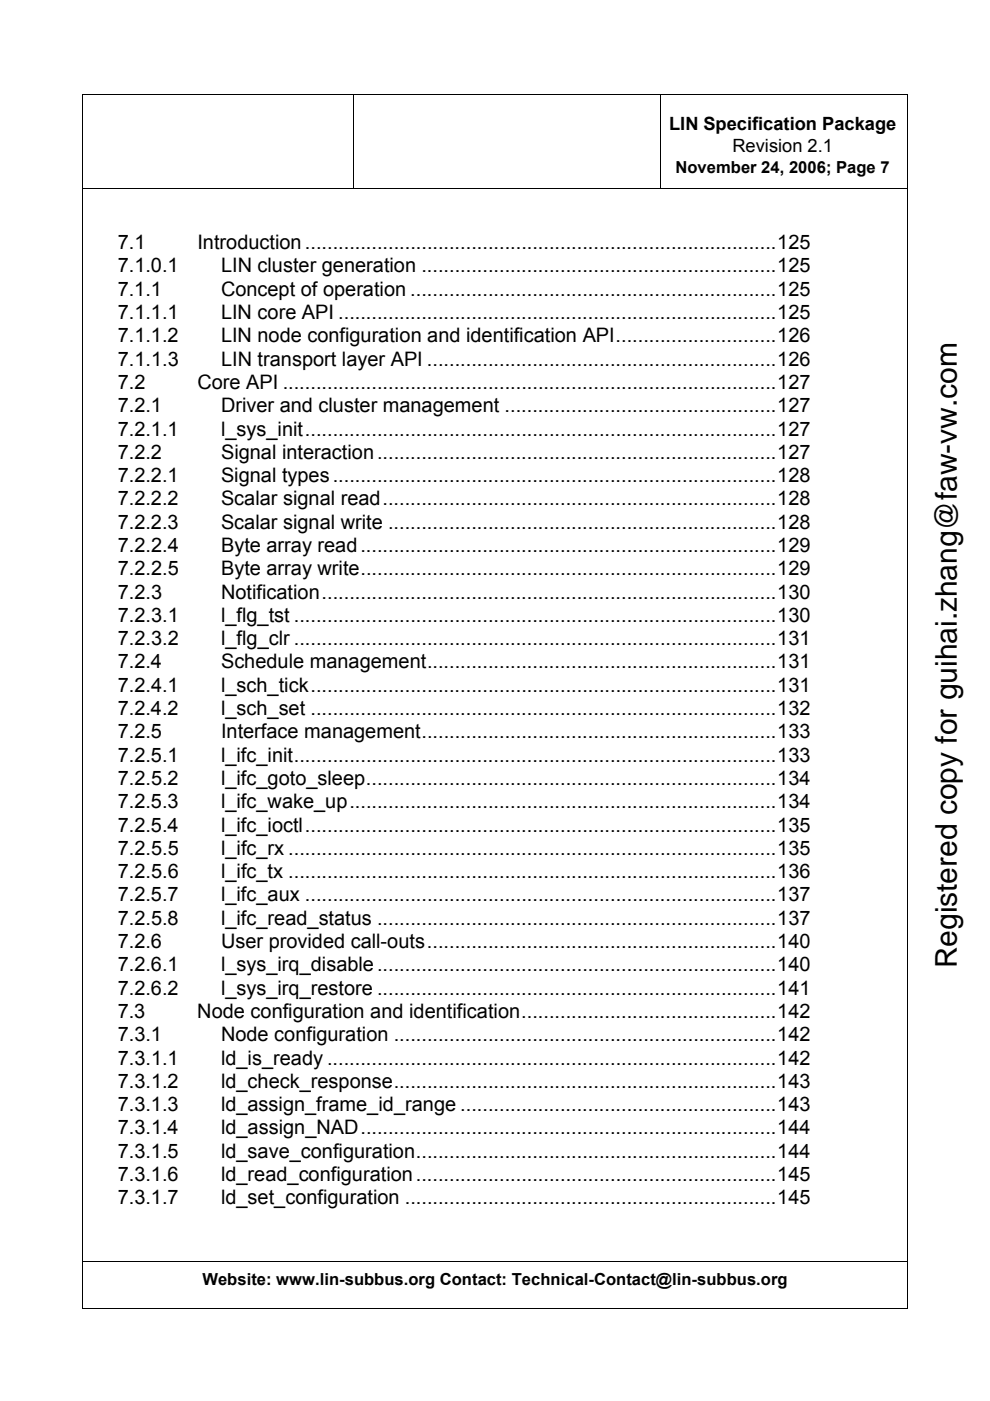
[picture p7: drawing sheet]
<svg xmlns="http://www.w3.org/2000/svg" width="210mm" height="297mm" viewBox="0 0 210 297" stroke-linecap="round" stroke-linejoin="round" font-family="sans-serif">
<defs><g id="words">
<text font-size="6.3" fill="#010101" x="202.8" y="205.3" transform="rotate(-90 202.8 205.3)">Registered copy for guihai.zhang@faw-vw.com</text>
<g font-size="4.2">
<text x="25" y="52.8">7.1</text>
<text x="41.8" y="52.8">Introduction.....................................................................................125</text>
<text x="25" y="57.8">7.1.0.1</text>
<text x="46.9" y="57.8">LIN cluster generation ................................................................125</text>
<text x="25" y="62.7">7.1.1</text>
<text x="46.9" y="62.7">Concept of operation ..................................................................125</text>
<text x="25" y="67.6">7.1.1.1</text>
<text x="46.9" y="67.6">LIN core API ...............................................................................125</text>
<text x="25" y="72.6">7.1.1.2</text>
<text x="25" y="77.5">7.1.1.3</text>
<text x="46.9" y="72.6">LIN node configuration and identification API.............................126</text>
<text x="46.9" y="77.5">LIN transport layer API ...............................................................126</text>
<text x="25" y="82.5">7.2</text>
<text x="41.8" y="82.5">Core API .........................................................................................127</text>
<text x="25" y="87.4">7.2.1</text>
<text x="46.9" y="87.4">Driver and cluster management .................................................127</text>
<text x="25" y="92.4">7.2.1.1</text>
<text x="46.9" y="92.4">l_sys_init.....................................................................................127</text>
<text x="25" y="97.3">7.2.2</text>
<text x="46.9" y="97.3">Signal interaction........................................................................127</text>
<text x="25" y="102.2">7.2.2.1</text>
<text x="25" y="107.2">7.2.2.2</text>
<text x="46.9" y="102.2">Signal types................................................................................128</text>
<text x="46.9" y="107.2">Scalar signal read.......................................................................128</text>
<text x="25" y="112.1">7.2.2.3</text>
<text x="46.9" y="112.1">Scalar signal write ......................................................................128</text>
<text x="25" y="117.1">7.2.2.4</text>
<text x="46.9" y="117.1">Byte array read...........................................................................129</text>
<text x="25" y="122">7.2.2.5</text>
<text x="46.9" y="122">Byte array write...........................................................................129</text>
<text x="25" y="126.9">7.2.3</text>
<text x="25" y="131.9">7.2.3.1</text>
<text x="46.9" y="131.9">l_flg_tst .......................................................................................130</text>
<text x="46.9" y="126.9">Notification..................................................................................130</text>
<text x="25" y="136.8">7.2.3.2</text>
<text x="46.9" y="136.8">l_flg_clr .......................................................................................131</text>
<text x="25" y="141.7">7.2.4</text>
<text x="46.9" y="141.7">Schedule management...............................................................131</text>
<text x="25" y="146.7">7.2.4.1</text>
<text x="46.9" y="146.7">l_sch_tick....................................................................................131</text>
<text x="25" y="151.6">7.2.4.2</text>
<text x="46.9" y="151.6">l_sch_set ....................................................................................132</text>
<text x="25" y="156.5">7.2.5</text>
<text x="25" y="161.5">7.2.5.1</text>
<text x="46.9" y="161.5">l_ifc_init.......................................................................................133</text>
<text x="46.9" y="156.5">Interface management................................................................133</text>
<text x="25" y="166.4">7.2.5.2</text>
<text x="46.9" y="166.4">l_ifc_goto_sleep..........................................................................134</text>
<text x="25" y="171.4">7.2.5.3</text>
<text x="46.9" y="171.4">l_ifc_wake_up.............................................................................134</text>
<text x="25" y="176.3">7.2.5.4</text>
<text x="46.9" y="176.3">l_ifc_ioctl.....................................................................................135</text>
<text x="25" y="181.3">7.2.5.5</text>
<text x="46.9" y="181.3">l_ifc_rx ........................................................................................135</text>
<text x="25" y="186.2">7.2.5.6</text>
<text x="25" y="191.1">7.2.5.7</text>
<text x="46.9" y="191.1">l_ifc_aux .....................................................................................137</text>
<text x="46.9" y="186.2">l_ifc_tx ........................................................................................136</text>
<text x="25" y="196.1">7.2.5.8</text>
<text x="46.9" y="196.1">l_ifc_read_status ........................................................................137</text>
<text x="25" y="201">7.2.6</text>
<text x="46.9" y="201">User provided call-outs...............................................................140</text>
<text x="25" y="206">7.2.6.1</text>
<text x="46.9" y="206">l_sys_irq_disable........................................................................140</text>
<text x="25" y="210.9">7.2.6.2</text>
<text x="25" y="215.8">7.3</text>
<text x="41.8" y="215.8">Node configuration and identification..............................................142</text>
<text x="46.9" y="210.9">l_sys_irq_restore ........................................................................141</text>
<text x="25" y="220.8">7.3.1</text>
<text x="46.9" y="220.8">Node configuration .....................................................................142</text>
<text x="25" y="225.7">7.3.1.1</text>
<text x="46.9" y="225.7">ld_is_ready .................................................................................142</text>
<text x="25" y="230.6">7.3.1.2</text>
<text x="46.9" y="230.6">ld_check_response.....................................................................143</text>
<text x="25" y="235.6">7.3.1.3</text>
<text x="46.9" y="235.6">ld_assign_frame_id_range .........................................................143</text>
<text x="25" y="240.5">7.3.1.4</text>
<text x="25" y="245.4">7.3.1.5</text>
<text x="46.9" y="245.4">ld_save_configuration.................................................................144</text>
<text x="46.9" y="240.5">ld_assign_NAD...........................................................................144</text>
<text x="25" y="250.4">7.3.1.6</text>
<text x="46.9" y="250.4">ld_read_configuration.................................................................145</text>
<text x="25" y="255.3">7.3.1.7</text>
<text x="46.9" y="255.3">ld_set_configuration ...................................................................145</text>
</g>
<g font-size="3.9">
<text x="141.9" y="27.6">LIN Specification Package</text>
<text x="155.3" y="32.2">Revision 2.1</text>
</g>
<g font-size="3.5">
<text x="143.2" y="36.8">November 24, 2006; Page 7</text>
<text x="42.9" y="272.4">Website: www.lin-subbus.org Contact: Technical-Contact@lin-subbus.org</text>
</g>
</g></defs>
<path d="M17.4 19.9v257.6M17.4 20h175.2M75 20v20.1M140 20v20.1M192.5 20v257.6M17.4 40h175.2M17.4 277.5h175.1M17.4 267.5h175.2" fill="none" stroke="#000" stroke-width=".21"/>
<path d="M74.9 19.9l.1 .1zM139.9 19.9l.1 .1zM17.4 39.9v.2zM17.4 267.4v.2z" fill="#000"/>
<use href="#words"/>
</svg>
